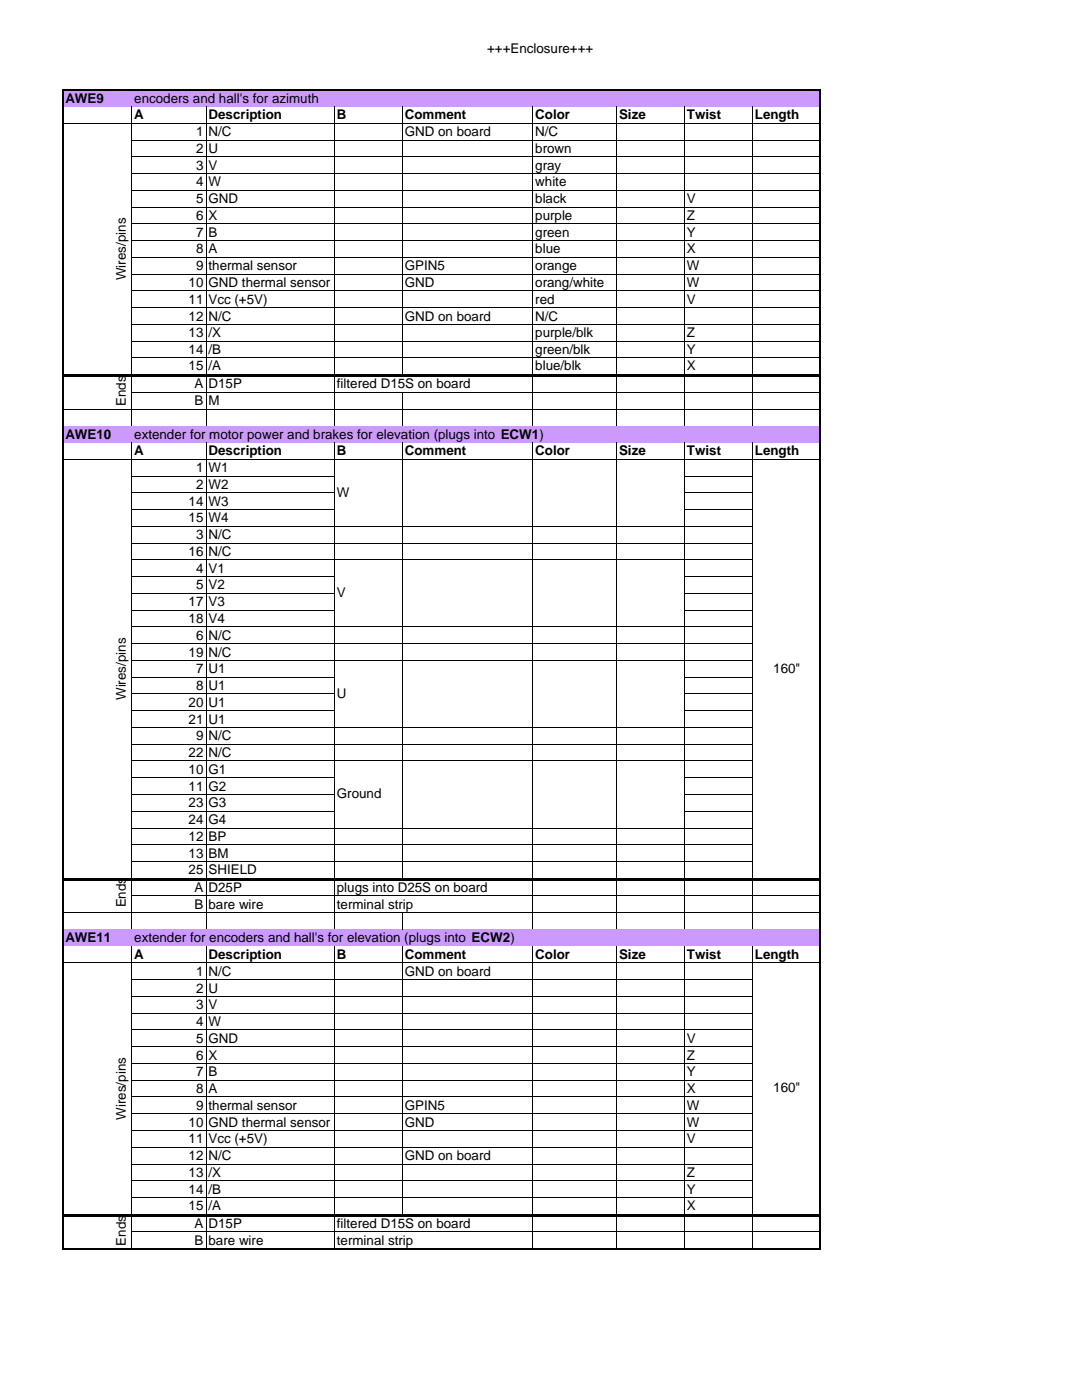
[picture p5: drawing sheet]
<svg xmlns="http://www.w3.org/2000/svg" width="216mm" height="279mm" viewBox="0 0 216 279" stroke-linecap="round" stroke-linejoin="round" font-family="sans-serif">
<defs><g id="words">
<g font-size="2.7">
<text x="97.2" y="10.6">+++Enclosure+++</text>
<text x="13" y="20.5">AWE9</text>
<text x="26.8" y="20.5">encoders and hall's for azimuth</text>
<text x="26.8" y="23.8">A</text>
<text x="41.6" y="23.8">Description</text>
<text x="67.2" y="23.8">B</text>
<text x="80.8" y="23.8">Comment</text>
<text x="106.8" y="23.8">Color</text>
<text x="123.5" y="23.8">Size</text>
<text x="137.1" y="23.8">Twist</text>
<text x="150.6" y="23.8">Length</text>
<text x="39.1" y="27.2">1 N/C</text>
<text x="80.8" y="27.2">GND on board</text>
<text x="106.8" y="27.2">N/C</text>
<text x="39.1" y="30.5">2 U</text>
<text x="39.1" y="33.9">3 V</text>
<text x="106.8" y="30.5">brown</text>
<text x="106.8" y="33.9">gray</text>
<text x="39.1" y="37.2">4 W</text>
<text x="39.1" y="40.6">5 GND</text>
<text x="106.8" y="40.6">black</text>
<text x="106.8" y="37.2">white</text>
<text x="137.1" y="40.6">V</text>
<text x="39.1" y="43.9">6 X</text>
<text x="39.1" y="47.2">7 B</text>
<text x="106.8" y="43.9">purple</text>
<text x="106.8" y="47.2">green</text>
<text x="137.1" y="43.9">Z</text>
<text x="137.1" y="47.2">Y</text>
<text x="39.1" y="50.6">8 A</text>
<text x="39.1" y="53.9">9 thermal sensor</text>
<text x="80.8" y="53.9">GPIN5</text>
<text x="106.8" y="53.9">orange</text>
<text x="106.8" y="50.6">blue</text>
<text x="137.1" y="53.9">W</text>
<text x="137.1" y="50.6">X</text>
<text x="25.1" y="55.9" transform="rotate(-90 25.1 55.9)">Wires/pins</text>
<text x="37.6" y="57.3">10 GND thermal sensor</text>
<text x="80.8" y="57.3">GND</text>
<text x="106.8" y="57.3">orang/white</text>
<text x="137.1" y="57.3">W</text>
<text x="37.6" y="60.6">11 Vcc (+5V)</text>
<text x="37.6" y="64">12 N/C</text>
<text x="80.8" y="64">GND on board</text>
<text x="106.8" y="64">N/C</text>
<text x="106.8" y="60.6">red</text>
<text x="137.1" y="60.6">V</text>
<text x="37.6" y="67.3">13 /X</text>
<text x="37.6" y="70.7">14 /B</text>
<text x="106.8" y="67.3">purple/blk</text>
<text x="106.8" y="70.7">green/blk</text>
<text x="137.1" y="67.3">Z</text>
<text x="137.1" y="70.7">Y</text>
<text x="37.6" y="73.9">15 /A</text>
<text x="38.8" y="77.5">A D15P</text>
<text x="67.2" y="77.5">filtered D15S on board</text>
<text x="106.8" y="73.9">blue/blk</text>
<text x="137.1" y="73.9">X</text>
<text x="25.1" y="81.1" transform="rotate(-90 25.1 81.1)">Ends</text>
<text x="38.8" y="80.9">B M</text>
<text x="13" y="87.5">AWE10</text>
<text x="26.8" y="87.5">extender for motor power and brakes for elevation (plugs into ECW1)</text>
<text x="26.8" y="90.9">A</text>
<text x="39.1" y="94.2">1 W1</text>
<text x="41.6" y="90.9">Description</text>
<text x="67.2" y="90.9">B</text>
<text x="80.8" y="90.9">Comment</text>
<text x="106.8" y="90.9">Color</text>
<text x="123.5" y="90.9">Size</text>
<text x="137.1" y="90.9">Twist</text>
<text x="150.6" y="90.9">Length</text>
<text x="37.6" y="100.9">14 W3</text>
<text x="39.1" y="97.6">2 W2</text>
<text x="67.2" y="99.1">W</text>
<text x="37.6" y="104.3">15 W4</text>
<text x="39.1" y="107.6">3 N/C</text>
<text x="37.6" y="111">16 N/C</text>
<text x="39.1" y="114.3">4 V1</text>
<text x="39.1" y="117.6">5 V2</text>
<text x="67.2" y="119.2">V</text>
<text x="37.6" y="121">17 V3</text>
<text x="37.6" y="124.3">18 V4</text>
<text x="37.6" y="131">19 N/C</text>
<text x="39.1" y="127.7">6 N/C</text>
<text x="39.1" y="134.4">7 U1</text>
<text x="39.1" y="137.7">8 U1</text>
<text x="154.3" y="134.2">160&quot;</text>
<text x="25.1" y="139.7" transform="rotate(-90 25.1 139.7)">Wires/pins</text>
<text x="37.6" y="141.1">20 U1</text>
<text x="67.2" y="139.3">U</text>
<text x="37.6" y="144.4">21 U1</text>
<text x="39.1" y="147.7">9 N/C</text>
<text x="37.6" y="151.1">22 N/C</text>
<text x="37.6" y="154.4">10 G1</text>
<text x="37.6" y="157.8">11 G2</text>
<text x="37.6" y="161.1">23 G3</text>
<text x="67.2" y="159.3">Ground</text>
<text x="37.6" y="164.5">24 G4</text>
<text x="37.6" y="167.8">12 BP</text>
<text x="37.6" y="171.2">13 BM</text>
<text x="37.6" y="174.4">25 SHIELD</text>
<text x="38.8" y="178">A D25P</text>
<text x="67.2" y="178">plugs into D25S on board</text>
<text x="25.1" y="181.1" transform="rotate(-90 25.1 181.1)">Ends</text>
<text x="38.8" y="181.4">B bare wire</text>
<text x="67.2" y="181.4">terminal strip</text>
<text x="13" y="188">AWE11</text>
<text x="26.8" y="188">extender for encoders and hall's for elevation (plugs into ECW2)</text>
<text x="26.8" y="191.4">A</text>
<text x="41.6" y="191.4">Description</text>
<text x="67.2" y="191.4">B</text>
<text x="80.8" y="191.4">Comment</text>
<text x="106.8" y="191.4">Color</text>
<text x="123.5" y="191.4">Size</text>
<text x="137.1" y="191.4">Twist</text>
<text x="150.6" y="191.4">Length</text>
<text x="39.1" y="194.7">1 N/C</text>
<text x="80.8" y="194.7">GND on board</text>
<text x="39.1" y="198.1">2 U</text>
<text x="39.1" y="201.4">3 V</text>
<text x="39.1" y="204.8">4 W</text>
<text x="39.1" y="208.1">5 GND</text>
<text x="137.1" y="208.1">V</text>
<text x="39.1" y="211.5">6 X</text>
<text x="39.1" y="214.8">7 B</text>
<text x="137.1" y="211.5">Z</text>
<text x="137.1" y="214.8">Y</text>
<text x="39.1" y="218.1">8 A</text>
<text x="39.1" y="221.5">9 thermal sensor</text>
<text x="80.8" y="221.5">GPIN5</text>
<text x="137.1" y="221.5">W</text>
<text x="137.1" y="218.1">X</text>
<text x="154.3" y="218">160&quot;</text>
<text x="25.1" y="223.5" transform="rotate(-90 25.1 223.5)">Wires/pins</text>
<text x="37.6" y="224.8">10 GND thermal sensor</text>
<text x="80.8" y="224.8">GND</text>
<text x="137.1" y="224.8">W</text>
<text x="37.6" y="228.2">11 Vcc (+5V)</text>
<text x="37.6" y="231.5">12 N/C</text>
<text x="80.8" y="231.5">GND on board</text>
<text x="137.1" y="228.2">V</text>
<text x="37.6" y="234.9">13 /X</text>
<text x="37.6" y="238.2">14 /B</text>
<text x="137.1" y="234.9">Z</text>
<text x="137.1" y="238.2">Y</text>
<text x="37.6" y="241.5">15 /A</text>
<text x="38.8" y="245.1">A D15P</text>
<text x="67.2" y="245.1">filtered D15S on board</text>
<text x="137.1" y="241.5">X</text>
<text x="25.1" y="248.6" transform="rotate(-90 25.1 248.6)">Ends</text>
<text x="38.8" y="248.4">B bare wire</text>
<text x="67.2" y="248.4">terminal strip</text>
</g>
</g></defs>
<g fill="#cc9aff">
<path d="M12.7 18h150.8v3.3h-150.8z"/>
<path d="M12.7 85h150.8v3.3h-150.8z"/>
<path d="M12.7 185.5h150.8v3.3h-150.8z"/>
</g>
<path d="M163.6 18v16.7M163.6 38v211.2" fill="none" stroke="#000" stroke-width=".38"/>
<g fill="none" stroke="#000" stroke-width=".2">
<path d="M12.7 24.6h150.7M26.3 21.3v53.4M26.3 28h137.1M26.3 31.3h137.1M26.3 34.6h137.1M26.3 38h137.1M41.1 21.3v53.4M66.7 21.3v53.4M80.3 21.3v53.4M106.3 21.3v53.4M123 21.3v53.4M136.6 21.3v53.4"/>
<path d="M150.1 21.3v53.4M163.7 34.7v3.3M26.3 41.3h137.1M26.3 44.7h137.1M26.3 48h137.1M26.3 51.4h137.1M26.3 54.7h137.1M26.3 58.1h137.1M26.3 75.2v9.8M26.3 61.4h137.1M26.3 64.7h137.1M26.3 68.1h137.1"/>
<path d="M26.3 71.4h137.1M26.3 78.3h137.1M41.1 75.2v9.8M66.7 75.2v9.8M80.3 78.3v6.7M106.3 75.2v9.8M123 75.2v9.8M136.6 75.2v9.8M150.1 75.2v9.8M12.7 81.6h150.7M12.7 91.7h150.7M26.3 88.3v86.9"/>
<path d="M26.3 95h40.5M26.3 98.4h40.5M41.1 88.3v86.9M66.7 88.3v86.9M80.3 88.3v86.9M106.3 88.3v86.9M123 88.3v86.9M136.6 88.3v86.9M136.6 95h13.6M136.6 98.4h13.6M150.1 88.3v86.9M26.3 101.7h40.5"/>
<path d="M26.3 115.1h40.5M26.3 118.4h40.5M26.3 105.1h123.9M26.3 108.4h123.9M26.3 111.7h123.9M136.6 101.7h13.6M136.6 115.1h13.6M136.6 118.4h13.6M26.3 121.8h40.5M26.3 135.1h40.5M26.3 138.5h40.5M26.3 125.1h123.9"/>
<path d="M26.3 128.5h123.9M26.3 131.8h123.9M136.6 121.8h13.6M136.6 135.1h13.6M136.6 138.5h13.6M26.3 141.8h40.5M26.3 155.2h40.5M26.3 158.6h40.5M26.3 145.2h123.9M26.3 148.5h123.9M26.3 151.9h123.9M136.6 141.8h13.6"/>
<path d="M136.6 155.2h13.6M136.6 158.6h13.6M26.3 175.7v9.8M26.3 161.9h40.5M26.3 165.2h123.9M26.3 168.6h123.9M26.3 171.9h123.9M26.3 178.8h137.1M41.1 175.7v9.8M66.7 175.7v9.8M106.3 175.7v9.8M123 175.7v9.8"/>
<path d="M136.6 175.7v9.8M136.6 161.9h13.6M150.1 175.7v9.8M12.7 182.1h150.7M12.7 192.2h150.7M26.3 188.8v53.4M26.3 195.5h123.9M26.3 198.9h123.9M41.1 188.8v53.4M66.7 188.8v53.4M80.3 182.2v3.3M80.3 188.8v53.4"/>
<path d="M106.3 188.8v53.4M123 188.8v53.4M136.6 188.8v53.4M150.1 188.8v53.4M26.3 202.2h123.9M26.3 205.5h123.9M26.3 208.9h123.9M26.3 212.2h123.9M26.3 215.6h123.9M26.3 218.9h123.9M26.3 222.3h123.9M26.3 225.6h123.9"/>
<path d="M26.3 229h123.9M26.3 232.3h123.9M26.3 235.6h123.9M26.3 239h123.9M12.7 249.2h150.7M26.3 242.7v6.5M26.3 245.9h137.1M41.1 242.7v6.5M66.7 242.7v6.5M106.3 242.7v6.5M123 242.7v6.5M136.6 242.7v6.5"/>
<path d="M150.1 242.7v6.5"/>
</g>
<path d="M12.7 74.7h151.1v.5h-151.1zM12.7 175.2h151.1v.5h-151.1zM12.7 242.2h151.1v.5h-151.1z" fill="#000"/>
<path d="M12.4 17.9h151.4M12.5 17.8v231.5M163.7 17.8v231.5M12.4 249.2h151.4" fill="none" stroke="#000" stroke-width=".25"/>
<use href="#words"/>
</svg>
